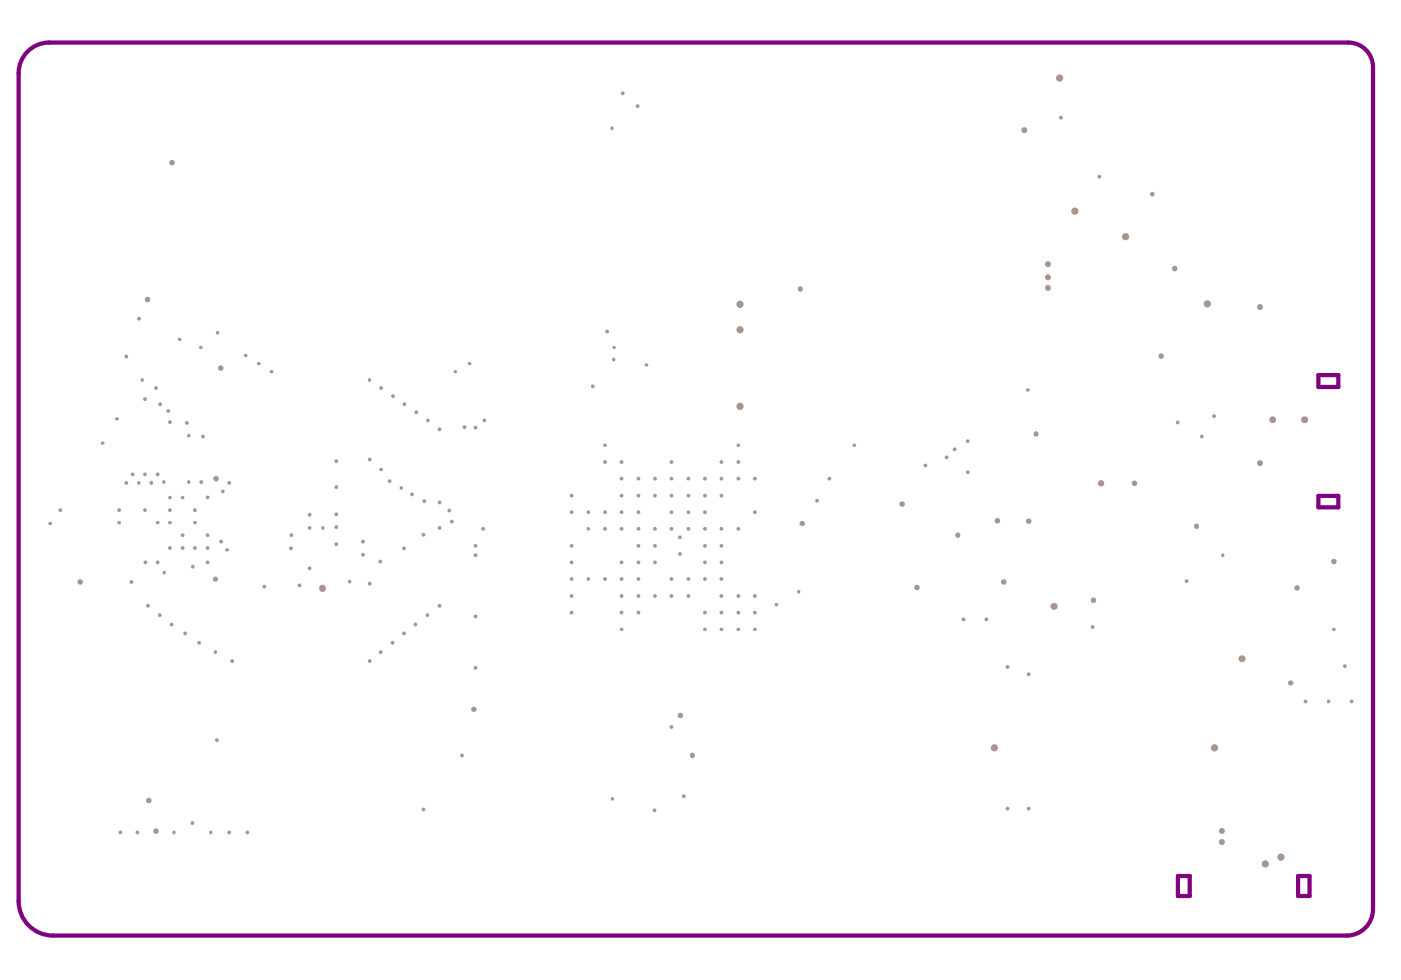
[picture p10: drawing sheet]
<svg xmlns="http://www.w3.org/2000/svg" width="289mm" height="202mm" viewBox="0 0 289 202" stroke-linecap="round" stroke-linejoin="round" font-family="sans-serif">
<path d="M5.7 10.6a6.3 6.3 0 0 1 4.4-1.8h268a5.1 5.1 0 0 1 5.1 5.1v173.6a5.4 5.4 0 0 1-5.5 5.5h-266.8a7.1 7.1 0 0 1-7.1-7.1v-170.8a6.3 6.3 0 0 1 1.9-4.5zM271.9 77.4h4.1v2.4h-4.1zM271.9 102.3h4.1v2.3h-4.1zM242.9 180.7h2.5v4.1h-2.5zM267.7 180.7h2.4v4.1h-2.4z" fill="none" stroke="#800080" stroke-width=".87"/>
<g fill="#a6968d">
<circle cx="54.5" cy="121" r=".39"/>
<circle cx="218.8" cy="24.3" r=".39"/>
<circle cx="61.8" cy="120.7" r=".39"/>
<circle cx="122.2" cy="79.7" r=".39"/>
<circle cx="131.5" cy="21.9" r=".39"/>
<circle cx="218.5" cy="16.1" r=".74"/>
<circle cx="60" cy="113.1" r=".39"/>
<circle cx="60.1" cy="110.4" r=".39"/>
<circle cx="34.7" cy="84.8" r=".39"/>
<circle cx="90.6" cy="125" r=".39"/>
<circle cx="88.1" cy="126.9" r=".37"/>
<circle cx="85.7" cy="128.8" r=".39"/>
<circle cx="83.3" cy="130.7" r=".39"/>
<circle cx="81" cy="132.6" r=".39"/>
<circle cx="78.5" cy="134.5" r=".39"/>
<circle cx="76.2" cy="136.4" r=".39"/>
<circle cx="247.8" cy="90" r=".39"/>
<circle cx="212.1" cy="139.1" r=".39"/>
<circle cx="207.8" cy="137.6" r=".39"/>
<circle cx="207.8" cy="166.8" r=".39"/>
<circle cx="212.1" cy="166.8" r=".39"/>
<circle cx="212" cy="80.4" r=".37"/>
<circle cx="199.6" cy="97.4" r=".39"/>
<circle cx="199.6" cy="91" r=".39"/>
<circle cx="196.9" cy="92.7" r=".39"/>
<circle cx="195.2" cy="94.3" r=".39"/>
<circle cx="128.4" cy="19.3" r=".39"/>
<circle cx="87.3" cy="167" r=".39"/>
<circle cx="126.3" cy="164.8" r=".37"/>
<circle cx="138.5" cy="95.3" r=".39"/>
<circle cx="226.7" cy="36.5" r=".39"/>
<circle cx="171" cy="98.7" r=".39"/>
<circle cx="164.7" cy="122.1" r=".37"/>
<circle cx="160.1" cy="124.7" r=".37"/>
<circle cx="152.3" cy="95.3" r=".39"/>
<circle cx="155.7" cy="105.7" r=".39"/>
<circle cx="148.8" cy="95.3" r=".39"/>
<circle cx="152.3" cy="98.7" r=".39"/>
<circle cx="117.9" cy="116" r=".39"/>
<circle cx="117.9" cy="122.9" r=".39"/>
<circle cx="117.9" cy="119.4" r=".39"/>
<circle cx="121.3" cy="119.4" r=".37"/>
<circle cx="117.9" cy="112.6" r=".39"/>
<circle cx="117.9" cy="105.7" r=".39"/>
<circle cx="121.3" cy="105.7" r=".37"/>
<circle cx="90.6" cy="103.6" r=".39"/>
<circle cx="93.2" cy="107.6" r=".39"/>
<circle cx="87.3" cy="110.3" r=".39"/>
<circle cx="90.6" cy="108.9" r=".39"/>
<circle cx="82.7" cy="100.7" r=".37"/>
<circle cx="80.3" cy="99.3" r=".39"/>
<circle cx="85" cy="102" r=".39"/>
<circle cx="87.5" cy="103.4" r=".39"/>
<circle cx="78.6" cy="96.8" r=".37"/>
<circle cx="41.9" cy="90" r=".39"/>
<circle cx="38.9" cy="89.9" r=".37"/>
<circle cx="35" cy="87.1" r=".39"/>
<circle cx="26.1" cy="73.6" r=".39"/>
<circle cx="24.6" cy="107.8" r=".37"/>
<circle cx="24.6" cy="105.2" r=".39"/>
<circle cx="28.6" cy="99.6" r=".37"/>
<circle cx="33.8" cy="99.4" r=".37"/>
<circle cx="133.3" cy="75.3" r=".37"/>
<circle cx="131.7" cy="119.4" r=".39"/>
<circle cx="128.2" cy="119.4" r=".39"/>
<circle cx="128.2" cy="116" r=".39"/>
<circle cx="124.8" cy="119.4" r=".39"/>
<circle cx="128.2" cy="122.9" r=".39"/>
<circle cx="131.7" cy="122.9" r=".39"/>
<circle cx="135.1" cy="122.9" r=".39"/>
<circle cx="145.4" cy="116" r=".39"/>
<circle cx="145.4" cy="112.6" r=".39"/>
<circle cx="145.4" cy="119.4" r=".39"/>
<circle cx="142" cy="119.4" r=".39"/>
<circle cx="138.5" cy="119.4" r=".39"/>
<circle cx="138.5" cy="122.9" r=".39"/>
<circle cx="148.8" cy="122.9" r=".39"/>
<circle cx="148.8" cy="119.4" r=".39"/>
<circle cx="148.8" cy="116" r=".39"/>
<circle cx="148.8" cy="112.6" r=".39"/>
<circle cx="142" cy="102.2" r=".39"/>
<circle cx="145.4" cy="109.1" r=".39"/>
<circle cx="145.4" cy="105.7" r=".39"/>
<circle cx="145.4" cy="102.2" r=".39"/>
<circle cx="148.8" cy="109.1" r=".39"/>
<circle cx="148.8" cy="102.2" r=".39"/>
<circle cx="148.8" cy="98.7" r=".39"/>
<circle cx="145.4" cy="98.7" r=".39"/>
<circle cx="128.2" cy="109.1" r=".39"/>
<circle cx="124.8" cy="109.1" r=".39"/>
<circle cx="124.8" cy="105.7" r=".39"/>
<circle cx="135.1" cy="98.7" r=".39"/>
<circle cx="131.7" cy="98.7" r=".39"/>
<circle cx="128.2" cy="98.7" r=".39"/>
<circle cx="128.2" cy="105.7" r=".39"/>
<circle cx="131.7" cy="102.2" r=".39"/>
<circle cx="128.2" cy="102.2" r=".39"/>
<circle cx="221.7" cy="43.6" r=".74"/>
<circle cx="237.6" cy="40" r=".48"/>
<circle cx="232.1" cy="48.8" r=".74"/>
<circle cx="269.1" cy="86.6" r=".73"/>
<circle cx="69.3" cy="95.1" r=".39"/>
<circle cx="198.7" cy="127.8" r=".39"/>
<circle cx="203.4" cy="127.8" r=".39"/>
<circle cx="74.8" cy="114.4" r=".39"/>
<circle cx="74.8" cy="111.7" r=".39"/>
<circle cx="63.8" cy="108.9" r=".39"/>
<circle cx="42.8" cy="110.4" r=".39"/>
<circle cx="37.7" cy="110.4" r=".39"/>
<circle cx="29.9" cy="105.2" r=".39"/>
<circle cx="37.7" cy="102.6" r=".37"/>
<circle cx="35.1" cy="102.6" r=".37"/>
<circle cx="31.2" cy="99.6" r=".39"/>
<circle cx="32.5" cy="107.8" r=".37"/>
<circle cx="35.1" cy="107.8" r=".37"/>
<circle cx="35" cy="105.2" r=".39"/>
<circle cx="42.8" cy="116" r=".39"/>
<circle cx="40.2" cy="113" r=".39"/>
<circle cx="37.7" cy="113" r=".39"/>
<circle cx="35" cy="113" r=".39"/>
<circle cx="32.5" cy="116" r=".39"/>
<circle cx="72.1" cy="120" r=".37"/>
<circle cx="41.5" cy="99.4" r=".39"/>
<circle cx="38.9" cy="99.4" r=".37"/>
<circle cx="244.7" cy="119.9" r=".39"/>
<circle cx="227.1" cy="99.7" r=".66"/>
<circle cx="212.1" cy="107.5" r=".57"/>
<circle cx="217.4" cy="125.1" r=".73"/>
<circle cx="252.1" cy="114.5" r=".37"/>
<circle cx="256.2" cy="135.9" r=".73"/>
<circle cx="205.1" cy="154.3" r=".74"/>
<circle cx="250.5" cy="154.3" r=".74"/>
<circle cx="260.9" cy="178.2" r=".74"/>
<circle cx="30" cy="116" r=".39"/>
<circle cx="76.2" cy="120.4" r=".39"/>
<circle cx="78.4" cy="115.8" r=".39"/>
<circle cx="83.3" cy="113.1" r=".39"/>
<circle cx="76.2" cy="94.8" r=".39"/>
<circle cx="90.6" cy="88.6" r=".39"/>
<circle cx="38.5" cy="87.2" r=".39"/>
<circle cx="39.8" cy="116.9" r=".39"/>
<circle cx="26.1" cy="99.6" r=".39"/>
<circle cx="27.1" cy="120" r=".39"/>
<circle cx="42.8" cy="113" r=".39"/>
<circle cx="264.2" cy="176.8" r=".74"/>
<circle cx="121.3" cy="109.1" r=".37"/>
<circle cx="117.9" cy="126.4" r=".39"/>
<circle cx="128.2" cy="126.4" r=".39"/>
<circle cx="128.2" cy="129.8" r=".37"/>
<circle cx="131.7" cy="126.4" r=".39"/>
<circle cx="35.9" cy="171.7" r=".37"/>
<circle cx="28.3" cy="171.7" r=".39"/>
<circle cx="43.4" cy="171.7" r=".37"/>
<circle cx="47.3" cy="171.7" r=".39"/>
<circle cx="51" cy="171.7" r=".39"/>
<circle cx="24.8" cy="171.7" r=".39"/>
<circle cx="138.5" cy="98.7" r=".39"/>
<circle cx="142" cy="98.7" r=".39"/>
<circle cx="152.3" cy="91.8" r=".37"/>
<circle cx="168.5" cy="103.3" r=".39"/>
<circle cx="155.7" cy="126.4" r=".39"/>
<circle cx="145.4" cy="129.8" r=".37"/>
<circle cx="145.4" cy="126.4" r=".39"/>
<circle cx="148.8" cy="126.4" r=".39"/>
<circle cx="152.3" cy="126.4" r=".39"/>
<circle cx="148.8" cy="129.8" r=".37"/>
<circle cx="152.3" cy="129.8" r=".37"/>
<circle cx="155.7" cy="129.8" r=".37"/>
<circle cx="155.7" cy="122.9" r=".39"/>
<circle cx="152.3" cy="122.9" r=".39"/>
<circle cx="135.1" cy="102.2" r=".39"/>
<circle cx="124.8" cy="91.8" r=".37"/>
<circle cx="124.8" cy="95.3" r=".39"/>
<circle cx="138.5" cy="102.2" r=".39"/>
<circle cx="128.2" cy="95.3" r=".39"/>
<circle cx="176.2" cy="91.8" r=".37"/>
<circle cx="138.5" cy="150" r=".39"/>
<circle cx="135" cy="167.1" r=".39"/>
<circle cx="141" cy="164.3" r=".39"/>
<circle cx="140.2" cy="114.3" r=".39"/>
<circle cx="140.2" cy="110.8" r=".39"/>
<circle cx="152.3" cy="109.1" r=".39"/>
<circle cx="211.2" cy="26.8" r=".61"/>
<circle cx="262.5" cy="86.6" r=".7"/>
<circle cx="252" cy="173.7" r=".61"/>
<circle cx="252" cy="171.4" r=".61"/>
<circle cx="259.8" cy="95.5" r=".61"/>
<circle cx="216.1" cy="57.2" r=".61"/>
<circle cx="216.1" cy="59.4" r=".61"/>
<circle cx="216.1" cy="54.5" r=".61"/>
<circle cx="27.4" cy="97.9" r=".39"/>
<circle cx="29.9" cy="97.9" r=".39"/>
<circle cx="92.7" cy="105.3" r=".39"/>
<circle cx="32.5" cy="97.9" r=".39"/>
<circle cx="259.8" cy="63.3" r=".61"/>
<circle cx="142" cy="105.7" r=".39"/>
<circle cx="138.5" cy="105.7" r=".39"/>
<circle cx="135.1" cy="112.6" r=".39"/>
<circle cx="131.7" cy="112.6" r=".39"/>
<circle cx="131.7" cy="105.7" r=".39"/>
<circle cx="131.7" cy="109.1" r=".39"/>
<circle cx="131.7" cy="116" r=".39"/>
<circle cx="135.1" cy="116" r=".39"/>
<circle cx="138.5" cy="109.1" r=".39"/>
<circle cx="135.1" cy="109.1" r=".39"/>
<circle cx="142" cy="109.1" r=".39"/>
<circle cx="142" cy="122.9" r=".39"/>
<circle cx="155.7" cy="98.7" r=".39"/>
<circle cx="126.2" cy="26.5" r=".37"/>
<circle cx="95.3" cy="155.8" r=".39"/>
<circle cx="33.8" cy="118.1" r=".37"/>
<circle cx="274" cy="144.7" r=".37"/>
<circle cx="278.7" cy="144.7" r=".39"/>
<circle cx="269.2" cy="144.7" r=".39"/>
<circle cx="275.1" cy="129.8" r=".37"/>
<circle cx="242.9" cy="87.1" r=".39"/>
<circle cx="39.7" cy="169.8" r=".39"/>
<circle cx="16.5" cy="120" r=".57"/>
<circle cx="69.3" cy="100.5" r=".39"/>
<circle cx="69.3" cy="112.2" r=".39"/>
<circle cx="69.3" cy="108.7" r=".39"/>
<circle cx="69.3" cy="106.1" r=".39"/>
<circle cx="250.4" cy="85.8" r=".39"/>
<circle cx="225.3" cy="129.3" r=".39"/>
<circle cx="225.5" cy="123.8" r=".57"/>
<circle cx="267.5" cy="121.3" r=".57"/>
<circle cx="249" cy="62.7" r=".74"/>
<circle cx="266.2" cy="140.9" r=".55"/>
<circle cx="277.3" cy="137.4" r=".39"/>
<circle cx="152.6" cy="83.8" r=".74"/>
<circle cx="152.6" cy="68" r=".74"/>
<circle cx="152.6" cy="62.8" r=".74"/>
<circle cx="165.5" cy="108" r=".55"/>
<circle cx="142.8" cy="155.8" r=".55"/>
<circle cx="97.7" cy="146.3" r=".55"/>
<circle cx="30.7" cy="165.1" r=".57"/>
<circle cx="44.7" cy="152.7" r=".39"/>
<circle cx="24.2" cy="86.4" r=".37"/>
<circle cx="140.3" cy="147.6" r=".57"/>
<circle cx="275.1" cy="115.8" r=".57"/>
<circle cx="165" cy="59.6" r=".55"/>
<circle cx="213.7" cy="89.5" r=".55"/>
<circle cx="32.2" cy="171.4" r=".57"/>
<circle cx="197.5" cy="110.4" r=".55"/>
<circle cx="205.7" cy="107.4" r=".57"/>
<circle cx="234" cy="99.7" r=".57"/>
<circle cx="207" cy="120" r=".57"/>
<circle cx="246.7" cy="108.6" r=".55"/>
<circle cx="239.5" cy="73.5" r=".57"/>
<circle cx="242.3" cy="55.4" r=".57"/>
<circle cx="189.1" cy="121.2" r=".57"/>
<circle cx="35.5" cy="33.6" r=".57"/>
<circle cx="30.4" cy="61.8" r=".57"/>
<circle cx="28.7" cy="65.7" r=".39"/>
<circle cx="76.2" cy="78.4" r=".37"/>
<circle cx="96.9" cy="75" r=".37"/>
<circle cx="93.9" cy="76.7" r=".35"/>
<circle cx="37.1" cy="70" r=".37"/>
<circle cx="44.8" cy="68.6" r=".37"/>
<circle cx="41.4" cy="71.7" r=".37"/>
<circle cx="125.2" cy="68.4" r=".39"/>
<circle cx="126.7" cy="71.7" r=".35"/>
<circle cx="126.5" cy="74.2" r=".37"/>
<circle cx="45.5" cy="75.9" r=".57"/>
<circle cx="50.7" cy="73.3" r=".37"/>
<circle cx="53.4" cy="75" r=".37"/>
<circle cx="56" cy="76.7" r=".37"/>
<circle cx="78.6" cy="80" r=".39"/>
<circle cx="81" cy="81.7" r=".39"/>
<circle cx="32.2" cy="80" r=".39"/>
<circle cx="29.3" cy="78.4" r=".37"/>
<circle cx="83.4" cy="83.4" r=".39"/>
<circle cx="85.8" cy="85" r=".39"/>
<circle cx="88.2" cy="86.7" r=".37"/>
<circle cx="33" cy="83.4" r=".39"/>
<circle cx="29.9" cy="82.3" r=".39"/>
<circle cx="30.5" cy="125" r=".39"/>
<circle cx="32.9" cy="126.9" r=".39"/>
<circle cx="35.4" cy="128.8" r=".39"/>
<circle cx="38.2" cy="130.7" r=".39"/>
<circle cx="41.1" cy="132.6" r=".39"/>
<circle cx="44.4" cy="134.5" r=".37"/>
<circle cx="47.9" cy="136.4" r=".39"/>
<circle cx="66.5" cy="121.4" r=".72"/>
<circle cx="66.6" cy="108.9" r=".37"/>
<circle cx="40.2" cy="105.2" r=".39"/>
<circle cx="40.2" cy="107.8" r=".37"/>
<circle cx="63.8" cy="106.2" r=".39"/>
<circle cx="44.4" cy="119.5" r=".53"/>
<circle cx="46.8" cy="113.4" r=".37"/>
<circle cx="45.6" cy="111.7" r=".39"/>
<circle cx="63.8" cy="117.2" r=".39"/>
<circle cx="21.2" cy="91.4" r=".37"/>
<circle cx="46" cy="101.4" r=".39"/>
<circle cx="44.6" cy="98.7" r=".57"/>
<circle cx="42.8" cy="102.6" r=".39"/>
<circle cx="47.3" cy="99.6" r=".39"/>
<circle cx="12.4" cy="105.2" r=".39"/>
<circle cx="10.4" cy="108" r=".37"/>
<circle cx="98.1" cy="127.1" r=".39"/>
<circle cx="99.6" cy="109.1" r=".39"/>
<circle cx="99.9" cy="86.7" r=".39"/>
<circle cx="95.8" cy="88.1" r=".39"/>
<circle cx="117.9" cy="102.2" r=".39"/>
<circle cx="98.1" cy="137.8" r=".39"/>
<circle cx="98.1" cy="114.5" r=".39"/>
<circle cx="98.1" cy="112.6" r=".39"/>
<circle cx="98.1" cy="88.2" r=".39"/>
<circle cx="186" cy="104" r=".57"/>
<circle cx="190.8" cy="96" r=".39"/>
</g>
</svg>
